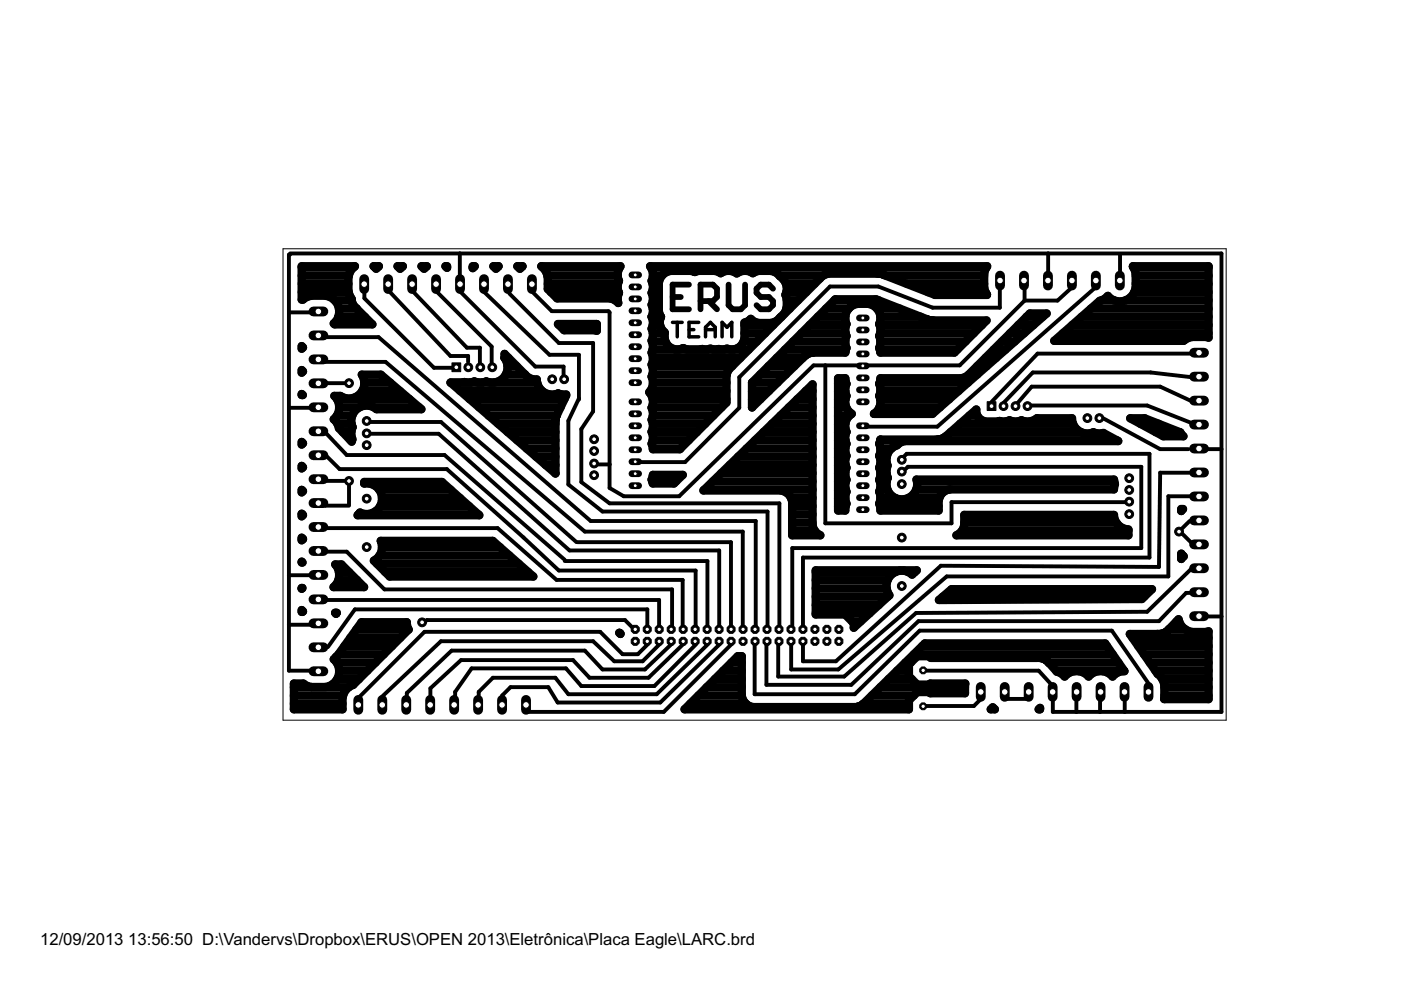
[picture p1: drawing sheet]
<svg xmlns="http://www.w3.org/2000/svg" width="297mm" height="210mm" viewBox="0 0 297 210" stroke-linecap="round" stroke-linejoin="round" font-family="sans-serif">
<defs><g id="words">
<g font-size="4">
<text x="8.5" y="200.4">12/09/2013</text>
<text x="27.2" y="200.4">13:56:50 D:\Vandervs\Dropbox\ERUS\OPEN 2013\Eletrônica\Placa Eagle\LARC.brd</text>
</g>
</g></defs>
<path d="M142.6 63h1.7M146.1 60.3h-3.5v5.3h3.5M148.5 63.8h2.7l.8-.8v-1.8l-.8-.9h-2.7v5.3M150.3 63.8l1.7 1.8M154.5 60.3v4.4l.8 .9h1.8l.9-.9v-4.4M163.9 61.2l-.9-.9h-1.7l-.9 .9v.9l.9 .9h1.7l.9 .8v.9l-.9 .9h-1.7l-.9-.9" fill="none" stroke="#000" stroke-width="1.2"/>
<path d="M142.6 68.3h2M143.6 68.3v3.1M146.1 69.9h1M148.1 68.3h-2v3.1h2M149.6 69.9h2M149.6 71.4v-2l1-1.1 1 1.1v2M153.1 71.4v-3.1l1 1.1 1.1-1.1v3.1" fill="none" stroke="#000" stroke-width=".74"/>
<g fill="none" stroke="#000" stroke-width=".83">
<path d="M61.5 54h-.2v88.2h4.7M61.5 53.7h197.5v97.2h-35.8v-2.5M97.5 53.7v5M222.2 53.7v4.5M237.5 54v4.2M61.5 66.2h4.3M69 71.5h11.3l44.9 39h35v22.2M69 76.7h12.7l42.3 36h33.5v20M77.3 62v1.2l14.7 14.8h4M82.5 61.7l13 13.8h3.8v1.2M87.5 61.7l11.5 12h2.7v3.3M92.5 61.7l11.7 11.8v3.5"/>
<path d="M97.7 62l15.8 15.7h6v1.8M102.7 62l13.8 13.2h6.2v9.5M108 62.2l10.5 10.5h7.3v14.5l-2.5 3.8v11.2l5.9 4.5h36v26M113 62l4 4h12l.2 .2v37.3l3 1.7h11.8l28.5-27.7h9.7M175 77.5v33.5h26.7v-4.5h37M212 61v4.2h-14.3l-11.5-4.5h-10.2l-19.3 19.3v6.5l-11.5 11.5h-9.5M217.2 63.7l-13.7 13.8h-19.3M217.2 61v2.7M227.2 61l-3 2.7h-7M232.2 61l-33.5 29.5h-15M252.7 75h-32.7l-9.8 10.2M252.7 80l-8.7-1h-25l-6.3 6.5"/>
<path d="M61.5 86.5h4.5M69 91.7l4.5 4.8h20.8l25.4 22.2M69 96.5l3 3h22.7l16.3 14.5 7.5 7h29v11.7M73 81.2h-3.7l-.3 .3M78.5 89.5h15l28.7 25.5M78.5 92h14.5l27.8 24.7h31.7v16M122.7 84.5l-2.2 4.7v13.5l7.2 5.8h35v24.2M126.7 98.5h2.5M191.5 97l.7-.8h51.5v22h-73.5v14.5M192 99.5l.5-.5h49.5v17.2h-74v16.5M218.7 86h24.5l9.5 3.7M234 88.7l12 6.5h6"/>
<path d="M252.5 85l-6.5-3h-27.3l-3 3.5M256 95.2h3M69 106.5v.7h5M69 112h36.5l12.5 11h26.7v9.7M69 117h4.5l8 8h61v7.7M69.3 102h3.7M74 103v4M119.7 119h30.3v13.7M122.5 115h32.5v17.5M250.7 113.2l1.8 1.8M252.2 110.5l-1.7 1.7M252.5 100.2h-6.5l-.3 20-46.2-.2-22.3 20.2h-7v-3.5"/>
<path d="M252.7 105.2h-5v17h-47l-23 19.7h-10v-5.2M61.3 122h4.5M61.3 132.5h4.7M68.7 127.2h71v5.5M90.3 131.7l.2-.2h42l1.7 1.7M137.2 132.7v-3.5h-62l-5.7 8M137.2 136.7l-2 2h-3.2l-4.7-4.7h-37.3l-14 14M139.7 136.7l-3.5 3.5h-6l-4.4-4.2h-32.3l-12.5 11.7M142.2 136.7l-5.5 5.2h-9l-3.7-4h-28.2l-9.5 9v1.1M144.7 136.7l-7.2 7h-12.5l-3.5-3.7h-23.8l-6.5 5.9v1.5M147.5 136.7l-8.8 8.8h-15.4l-3.3-3.8h-20l-3.5 5v1.3M150 136.7l-10.8 10.5h-18.7l-2.7-3.5h-13.3l-3 3v.7"/>
<path d="M152.5 136.7l-12.5 12.2h-21.8l-2-3.2h-8l-1.7 1.7v1M155 136.7l-14.3 14.2h-29.2M160 136.7v10.5h21.2l13.8-13.5h40.7l8 11.5M252.5 120.7l-9.3 9-49 .3-15.2 13.4h-14v-6.7M252.7 125.7h-1.2l-5.8 6h-51l-14.2 13.5h-18v-8.5M255.7 130.7h3.3M196.5 142.2h23.7l2.5 2.7M207.7 148.4l-1.2 1.3h-10M213.5 148.2h4.5M228.2 148.4v2.5M233.5 148.4h-.3v2.5M238.5 148.4v2.5"/>
</g>
<g fill="none" stroke="#000" stroke-width="1.8">
<path d="M64 56.5h11.2a3.2 3.2 0 0 0-1.3 2.3 7.3 7.3 0 0 0 .6 4.8l.6 1.3 3.9 3.9h-8l-.2-.2a3.4 3.4 0 0 0 1-3.5 3.4 3.4 0 0 0-2.8-2.4h-3l-.8 .2-1 .6h-.2zM64 58.4h10M64 56.7h11M79.2 56.5h1.1l-.5 .5zM79.5 56.7h.6M84.3 56.5h1.1l-.6 .5zM84.6 56.7h.5M89.4 56.5h1.1l-.6 .5zM89.6 56.7h.6M94.4 56.5h.4v.3zM94.7 56.7h.1M100.2 56.5h.4l-.4 .4z"/>
<path d="M100.2 56.7h.2M104.6 56.5h1.1l-.5 .5zM104.9 56.7h.6M109.7 56.5h1.1l-.6 .5zM110 56.7h.5M114.8 56.5h16.8a3.5 3.5 0 0 0-.4 3.1 3.7 3.7 0 0 0 0 2.6l-.2 .8 .1 1.2-1.1-.7-.7-.2h-11.2l-2-2v-2.5a3.4 3.4 0 0 0-1.3-2.3zM115 56.7h16.4M116.1 58.4h14.9M138 56.7h71.2M138.4 58.4h2M140.3 58.5l1.2-.9 .7-.2h4.3a1.5 1.5 0 0 0 1.6 0h3.4l1.3 .5a2.9 2.9 0 0 1 3.4 .1 2.9 2.9 0 0 1 3.4-.1 5.2 5.2 0 0 1 5.2 .1l.6 .5a3.1 3.1 0 0 1 1.1 4 3.9 3.9 0 0 1-1.1 4.9l-.6 .5a5.3 5.3 0 0 1-5.3 0l-.3-.3-.3 .3-1.1 .5v3.4a2.68 2.68 0 0 1-3.7 2.1l-.6 .2h-2.2l-.7-.2-.7 .2h-4.2a1.48 1.48 0 0 0-1.7 0 2.83 2.83 0 0 1-3.1-3.6 2.63 2.63 0 0 1-.8-3.3l-.4-1.2v-6zM165.2 58.4h9.3"/>
<path d="M187.8 58.4h20.9M240.3 56.7h15.9M240.8 58.4h15.4M64 73.4l.2 .3-.2 .2zM64 78.5l.2 .2-.2 .3zM64 61.9h9.9M64 60.2h9.9M70.9 63.7h3.6M71.7 67.2h5.6M71.9 65.4h3.7M74.5 63.4h.1M107 75.9a3.3 3.3 0 0 1 0 4 3.3 3.3 0 0 1-3.9 1 3.6 3.6 0 0 1-2.6 0l-.8 .2h-4.2l22.3 19.3v-11.5l.2-.7 2-4.3v-.2h-.8l-.9-.3"/>
<path d="M107 75.9v-.9l4.3 4.4M107 75.9h.8M107.3 79.4h4M107.6 77.6h2M111.3 79.4a2.78 2.78 0 0 0 2.5 1.1 3.2 3.2 0 0 0 4.5 2.9M116.1 60.2h14.9M116.8 61.9h14.3M118.3 68.7h8.2v1.4l-6.9-.1zM118.5 68.9h8M130.4 63.7h.6M138.2 67.2a3.5 3.5 0 0 0 0-2.7 3.7 3.7 0 0 0 0-2.5 3.7 3.7 0 0 0 0-2.5 3 3 0 0 0-.4-3h71.5l-.4 .6-.2 .9v3l.6 1.5h-11.1l-11.6-4.5h-11l-.7 .2-.6 .4-19.7 19.7-.6 1.3v5.7l-9.9 9.9h-5.7v-.2a1.51 1.51 0 0 1 0-1.8v-.8a1.51 1.51 0 0 1 0-1.7v-.8a1.51 1.51 0 0 1 0-1.8l-.2-1.7M138.2 67.2a3.6 3.6 0 0 1 0 2.6 3.7 3.7 0 0 1 0 2.5 3.7 3.7 0 0 1 0 2.6 3.7 3.7 0 0 1 0 2.5 3.7 3.7 0 0 1 0 2.6 2.95 2.95 0 0 1-.6 3.2 2.95 2.95 0 0 1 .6 3.2"/>
<path d="M138.2 67.2h1.9M138.2 72.4h2.9M138.2 61.9h1.5M138.3 77.6h16.9M138.3 79.4h15.8M138.4 74.1h20.3M138.4 60.2h1.3M138.4 65.4h1.3M138.4 68.9h1.6M138.4 75.9h18.6M138.4 70.7h2.5M138.4 63.7h1.3"/>
<path d="M157.7 72.4h2.8M157.8 70.7h4.4M157.8 68.9h6.2M161.2 79.4h5.4M162.9 77.6h5.5M164.7 75.9h5.5M165.6 67.2h.1M166.4 74.1h12.9M166.6 60.2h6.1M166.7 65.4h.7M166.7 61.9h4.2M166.8 63.7h2.4"/>
<path d="M168.1 72.4h11.1M169.9 70.7h9.4M170.8 75.3h.1M171.4 75l-.5 .3M171.5 74.9l.6-.1h7.1v-.2a1.61 1.61 0 0 0 0-1.7v-.8a1.65 1.65 0 0 0 0-1.7v-.8a1.65 1.65 0 0 0 0-1.8 3 3 0 0 1 2.6-3.4h2.2a3.1 3.1 0 0 1 2.5 4.4 4.1 4.1 0 0 1 0 2.5 4.1 4.1 0 0 1 0 2.6l.2 .9h15.7l6.8-6.9h-11.8l-11.7-4.4h-8.6l-17.7 17.6v5.3l11.4-11.1M171.5 74.9l-.1 .1M171.6 68.9h7.8M173.4 67.2h5.8M175.1 65.4h4.9M176.9 63.7h9.4M185.9 65.4h4.9M186.5 68.9h21.7"/>
<path d="M186.5 74.1h16.5M186.6 70.7h19.9M186.7 72.4h18M186.7 67.2h8.5M192.3 60.2h16.4M196.7 61.9h12.3M205.4 79.4h1.8M207.2 77.6h2M208.9 75.9h2.3M210.7 74.1h2.5M212.4 72.4h2.7M214.1 70.7h3"/>
<path d="M215.9 68.9h3.2M217.6 67.2h3.5M223.5 72.3l9.7-8.5 1.2-.6 .5-.5a3.4 3.4 0 0 0 3.5 1.1 3.4 3.4 0 0 0 2.4-2.8v-3l-.6-1.5h16v15.1l-.5-.2h-3l-.8 .3-.9 .6zM225.3 70.7h30.9M227.3 68.9h28.9M229.3 67.2h26.9M231.3 65.4h24.9M233.6 63.7h2.6M238.7 63.7h17.5M240.5 61.9h15.7M240.8 60.2h15.4M64 83.5l.2 .3h-.2z"/>
<path d="M64 93.7l.2 .3-.2 .3zM64 98.8l.2 .3-.2 .2zM70.9 83.9h1.3a3.3 3.3 0 0 0 4.1-.3 3.3 3.3 0 0 0 .4-4.2h4.1l8.5 7.4h-9.5a3.3 3.3 0 0 0-4.1-.1 3.3 3.3 0 0 0-1 3.9l-.2 .9v.8l.2 .8-.1 .5-2.7-2.8-.7-1.4-.4-.5a3.3 3.3 0 0 0 .1-5zM71.4 88.1h3.3M71.4 84.6h15.4M71.5 89.9h3M71.9 86.4h4.3M72.6 91.6h1.9M74.3 93.3h.4M76.8 82.9h8M77.2 81.1h5.5M79.2 86.4h9.7"/>
<path d="M95.5 81.1h18.4M97.6 82.9h17.3M99.6 84.6h20.1M101.6 86.4h17.3M103.6 88.1h14.4M105.6 89.9h12.2M107.6 91.6h10.2M109.6 93.3h8.2M111.7 95.1h6.1M113.7 96.8h4.1M115.7 98.6h2.1M118.3 83.4l.1 .1"/>
<path d="M137.9 82.9h16.1M138.2 91.6h9.6M138.2 86.4h14.8M138.4 93.3h7.6M138.4 84.6h15.6M138.4 95.1h5.9M138.4 89.9h11.1M138.4 88.1h12.9M138.4 81.1h15.6M154.7 98.6h17.6M156.5 96.8h15.8M158.3 95.1h14"/>
<path d="M159.4 86.4h.1M159.4 84.6h1.8M159.4 82.9h3.6M159.4 81.1h5.4M160.1 93.3h12.2M161.9 91.6h10.4M163.7 89.9h8.6M165.5 88.1h6.8M167.3 86.4h5M169 84.6h3.3M170.8 82.9h1.5M177.7 80.2h1.5v.3a1.61 1.61 0 0 1 0 1.8v.8a1.61 1.61 0 0 1 0 1.7 2.92 2.92 0 0 0 1.4 2.9 3.3 3.3 0 0 0-1.2 4 4.1 4.1 0 0 0 0 2.5 4.1 4.1 0 0 0 0 2.5 4.1 4.1 0 0 0 0 2.6 4.1 4.1 0 0 0 0 2.5 4.1 4.1 0 0 0 0 2.6 4.1 4.1 0 0 0 0 2.5l-.2 1.3h-1.5z"/>
<path d="M177.7 98.6h1.6M177.7 96.8h1.7M177.7 95.1h1.5M177.7 93.3h1.5M177.7 91.6h1.8M177.7 89.9h1.5M177.7 88.1h2.4M177.7 86.4h1.7M177.7 84.6h1.6M177.7 82.9h1.5M177.7 81.1h1.7M186.5 86.4h12.8"/>
<path d="M186.5 96.8h1.5M186.5 81.1h18.7M186.6 98.6h1.5M186.6 84.6h14.7M186.6 93.3h50.2M186.7 80.2h17.1l.7-.2 .6-.3 13.3-13.2h3.5l-24.2 21.3-12.4-.1a3.3 3.3 0 0 0 1.2-3.9 4.1 4.1 0 0 0 0-2.5zM186.7 95.1h2.3M186.7 82.9h16.5M201.5 91.6h27.7M203.5 89.9h24M205.5 88.1h1.7M214 89.2l-.8 .2h-4.4a2.25 2.25 0 0 1-1.8-2.6l-6.6 5.8-.8 .5-.7 .1h-12.2a1.61 1.61 0 0 0 0 1.8v.8a1.61 1.61 0 0 0 0 1.7v.8a1.61 1.61 0 0 0 0 1.7v.8a1.61 1.61 0 0 0 0 1.8v.8a1.65 1.65 0 0 0 0 1.7v.8a1.65 1.65 0 0 0 0 1.8v.5h12.3v-2.1a2.74 2.74 0 0 1 2.4-2.3h34.8l.2-1.2-.2-.9h-41.9a3.3 3.3 0 0 1-3.4 4.2 3.3 3.3 0 0 1-2.7-4.7l-.2-.8v-.8l.2-.9a3.2 3.2 0 0 1 2-4.3l1-.7 .7-.2h45.2l-3.2-1.7-1.2 .1-.9-.2"/>
<path d="M214 89.1v.1M214.1 89.2l.8 .2h.8l.9-.2M216.6 89.1v.1M216.6 89.2a3.3 3.3 0 0 0 3.3-.5h7.4a3.3 3.3 0 0 0 4.5 3M231.8 91.7h.1M239.6 88.7h3.1l7.6 3 .6 .8h-4.2zM241.8 89.9h3.9M245 91.6h5.1M64 103.9l.2 .2-.2 .3zM64 108.9l.2 .3-.2 .3zM64 114l.2 .3-.2 .3zM64 119.1l.1 .2h-.1z"/>
<path d="M64 114.3h.2M64 109.1h.1M71.1 119.7h1.3l4.8 4.8h-6.5a3.3 3.3 0 0 0 .4-4.8zM76 109.1h25.4M77.2 102.2h16.5l7.9 7h-25.8l.5-.5a3.3 3.3 0 0 0 4.7-2.5 3.3 3.3 0 0 0-3.8-3.7zM79.9 119.5h30.1M80.4 103.8h15.1M80.5 117.8h27.5M80.6 107.3h18.9M80.7 114.7h23.8l8.6 7.5h-30.5l-3.3-3.3a3.2 3.2 0 0 0 1.4-4.2zM81 116h25M81 105.6h16.5"/>
<path d="M117.7 100.3h.1M138.3 102.1h5M138.4 100.7h6.4l-1.9 1.8h-4.5a1.69 1.69 0 0 1 0-1.8zM149.1 104l23.2-22.5v29.8a2.71 2.71 0 0 0 1.6 2.2h-5.9v-7.1a2.78 2.78 0 0 0-2.4-2.4zM149.3 103.8h23M151.1 102.1h21.2M152.9 100.3h19.4M167.7 105.6h4.6M168 112.5h4.8M168 110.8h4.3M168 109.1h4.3M168 107.3h4.3"/>
<path d="M177.7 107.3h1.6M177.7 105.6h1.5M177.7 103.8h1.6M177.7 102.1h1.6M177.7 100.3h1.5M186.5 102.1h1.5M186.6 103.8h1.6M186.6 107.3h12.4M186.7 105.6h3.1M186.7 100.3h1.3M192.6 105.6h6.6M194.2 103.8h6.9"/>
<path d="M194.4 102.1h41.8M204 112.5h35.2M204.4 109.2h31.8a3.2 3.2 0 0 0 3 3.1v1.2h-36.4a2.79 2.79 0 0 0 1.6-2.2zM204.4 110.8h32.3M250.4 117.4l.6 .6-.6 .5zM250.4 107.9h.4l-.4 .5zM250.4 117.8h.4M64 124.7h.1l-.1 .1zM64 129.3l.2 .3-.1 .1h-.1zM64 124.8h.1M71.1 130h.2M71.2 130.1l.2-.2h-.3l.2 .2"/>
<path d="M71.2 139.3l-.4 .5a3.4 3.4 0 0 1 1 3.5 3.4 3.4 0 0 1-2.8 2.4h-3l-.8-.2-.9-.6h-2v5.5h10.3v-2.4l.2-.9 .5-.8 .6-.6M71.2 139.3l5.4-7.4h9.7v.5l.3 1.1-11.7 11.7-1 .5M71.2 139.3h.1M71.7 123h4M71.8 138.7h9.6M71.9 121.3h2.1M73 137h10.1M74.3 135.2h10.6M75.5 133.5h11.1M81.7 121.3h30.3M131.3 134.2l.3 .2zM173 120.9h21.4l-1 .9a3.3 3.3 0 0 0-4.4 0 3.3 3.3 0 0 0-.4 4.4l-7.6 6.9v-1l-1.8-1.8h-6.2z"/>
<path d="M173 130h11.4M173 128.3h13.3M173 126.5h15.2M173 124.8h15M173 123h15.2M173 121.3h16.8M180.6 131.7h1.9M192.6 121.3h1.4M193.7 138.7h42.2M195.5 137h39.2M199.1 127.2l2.6-2.3h42.5l-2.1 2.1zM199.9 126.5h42.7"/>
<path d="M239.5 134.4h6.6l.7-.2 .6-.3 2.5-2.6a3.3 3.3 0 0 0 2.8 2.7h3l.5-.1v14.3h-9.4l.1-3a3.4 3.4 0 0 0-1.5-2.3zM240.1 135.2h16.1M241.3 137h14.9M242.5 138.7h13.7M246.1 134.4h.1M247.8 133.5h3.6M247.9 133.3v.1M249.4 131.7h.6M62.3 149.2h10.3M62.3 147.5h10.4M62.3 145.7h11.6M71.4 140.5h8.2"/>
<path d="M71.5 144h4.6M71.9 142.2h6M145.1 150.4l11.3-11.3h.9v8.5a2.78 2.78 0 0 0 2.3 2.3h22l.7-.2 .6-.3 13.2-13h38.2l4.1 5.9a3 3 0 0 0-2.5 1.1 3.3 3.3 0 0 0-5.1 0 3.3 3.3 0 0 0-5.1 0l-.4-.4-1.2-.6-2.2-2.4-1.3-.5h-23.2l-.4-.4h-2.5l-1.8 1.8v2.5l1.8 1.8h2.5l.2-.3h7.5l-.1 2.1h-7.4l-.2-.3h-2.5l-1.8 1.8v1.9zM146.3 149.2h11.9M148.1 147.5h9.2M149.8 145.7h7.5M151.6 144h5.7M153.3 142.2h4M155.1 140.5h2.2M182.3 149.7v.1M182.9 149.4h.1M183.1 149.2h9.6"/>
<path d="M184.8 147.5h9M186.6 145.7h18M188.4 144h4.9M190.2 142.2h2.5M192 140.5h1.1M210.5 150l.4 .4h-.8zM220.5 150.1v.3h-.3zM222.4 140.5h14.7M223.9 142.2h14.4M243.8 140.5h12.4M245 142.2h11.2M246.4 144h9.8"/>
<path d="M246.9 147.5h9.3M246.9 145.7h9.3"/>
</g>
<path d="M253.2 130.6h2.1" fill="none" stroke="#000" stroke-width="2.1"/>
<circle cx="254.2" cy="130.6" r=".7" fill="#fff" stroke="#000" stroke-width=".21"/>
<path d="M253.2 125.6h2.1" fill="none" stroke="#000" stroke-width="2.1"/>
<circle cx="254.2" cy="125.6" r=".7" fill="#fff" stroke="#000" stroke-width=".21"/>
<path d="M253.2 120.5h2.1" fill="none" stroke="#000" stroke-width="2.1"/>
<circle cx="254.2" cy="120.5" r=".7" fill="#fff" stroke="#000" stroke-width=".21"/>
<path d="M253.2 115.4h2.1" fill="none" stroke="#000" stroke-width="2.1"/>
<circle cx="254.2" cy="115.4" r=".7" fill="#fff" stroke="#000" stroke-width=".21"/>
<path d="M253.2 110.3h2.1" fill="none" stroke="#000" stroke-width="2.1"/>
<circle cx="254.2" cy="110.3" r=".7" fill="#fff" stroke="#000" stroke-width=".21"/>
<path d="M253.2 105.3h2.1" fill="none" stroke="#000" stroke-width="2.1"/>
<circle cx="254.2" cy="105.3" r=".7" fill="#fff" stroke="#000" stroke-width=".21"/>
<path d="M253.2 100.2h2.1" fill="none" stroke="#000" stroke-width="2.1"/>
<circle cx="254.2" cy="100.2" r=".7" fill="#fff" stroke="#000" stroke-width=".21"/>
<path d="M253.2 95.1h2.1" fill="none" stroke="#000" stroke-width="2.1"/>
<circle cx="254.2" cy="95.1" r=".7" fill="#fff" stroke="#000" stroke-width=".21"/>
<path d="M253.2 90h2.1" fill="none" stroke="#000" stroke-width="2.1"/>
<circle cx="254.2" cy="90" r=".7" fill="#fff" stroke="#000" stroke-width=".21"/>
<path d="M253.2 84.9h2.1" fill="none" stroke="#000" stroke-width="2.1"/>
<circle cx="254.2" cy="84.9" r=".7" fill="#fff" stroke="#000" stroke-width=".21"/>
<path d="M253.2 79.9h2.1" fill="none" stroke="#000" stroke-width="2.1"/>
<circle cx="254.2" cy="79.9" r=".7" fill="#fff" stroke="#000" stroke-width=".21"/>
<path d="M253.2 74.8h2.1" fill="none" stroke="#000" stroke-width="2.1"/>
<circle cx="254.2" cy="74.8" r=".7" fill="#fff" stroke="#000" stroke-width=".21"/>
<path d="M66.5 66h2.1" fill="none" stroke="#000" stroke-width="2.1"/>
<circle cx="67.5" cy="66" r=".7" fill="#fff" stroke="#000" stroke-width=".21"/>
<path d="M66.5 71.1h2.1" fill="none" stroke="#000" stroke-width="2.1"/>
<circle cx="67.5" cy="71.1" r=".7" fill="#fff" stroke="#000" stroke-width=".21"/>
<path d="M66.5 76.2h2.1" fill="none" stroke="#000" stroke-width="2.1"/>
<circle cx="67.5" cy="76.2" r=".7" fill="#fff" stroke="#000" stroke-width=".21"/>
<path d="M66.5 81.3h2.1" fill="none" stroke="#000" stroke-width="2.1"/>
<circle cx="67.5" cy="81.3" r=".7" fill="#fff" stroke="#000" stroke-width=".21"/>
<path d="M66.5 86.4h2.1" fill="none" stroke="#000" stroke-width="2.1"/>
<circle cx="67.5" cy="86.4" r=".7" fill="#fff" stroke="#000" stroke-width=".21"/>
<path d="M66.5 91.4h2.1" fill="none" stroke="#000" stroke-width="2.1"/>
<circle cx="67.5" cy="91.4" r=".7" fill="#fff" stroke="#000" stroke-width=".21"/>
<path d="M66.5 96.5h2.1" fill="none" stroke="#000" stroke-width="2.1"/>
<circle cx="67.5" cy="96.5" r=".7" fill="#fff" stroke="#000" stroke-width=".21"/>
<path d="M66.5 101.6h2.1" fill="none" stroke="#000" stroke-width="2.1"/>
<circle cx="67.5" cy="101.6" r=".7" fill="#fff" stroke="#000" stroke-width=".21"/>
<path d="M66.5 106.7h2.1" fill="none" stroke="#000" stroke-width="2.1"/>
<circle cx="67.5" cy="106.7" r=".7" fill="#fff" stroke="#000" stroke-width=".21"/>
<path d="M66.5 111.7h2.1" fill="none" stroke="#000" stroke-width="2.1"/>
<circle cx="67.5" cy="111.7" r=".7" fill="#fff" stroke="#000" stroke-width=".21"/>
<path d="M66.5 116.8h2.1" fill="none" stroke="#000" stroke-width="2.1"/>
<circle cx="67.5" cy="116.8" r=".7" fill="#fff" stroke="#000" stroke-width=".21"/>
<path d="M66.5 121.9h2.1" fill="none" stroke="#000" stroke-width="2.1"/>
<circle cx="67.5" cy="121.9" r=".7" fill="#fff" stroke="#000" stroke-width=".21"/>
<path d="M77.2 59.2v2.1" fill="none" stroke="#000" stroke-width="2.1"/>
<circle cx="77.2" cy="60.2" r=".7" fill="#fff" stroke="#000" stroke-width=".21"/>
<path d="M82.3 59.2v2.1" fill="none" stroke="#000" stroke-width="2.1"/>
<circle cx="82.3" cy="60.2" r=".7" fill="#fff" stroke="#000" stroke-width=".21"/>
<path d="M87.4 59.2v2.1" fill="none" stroke="#000" stroke-width="2.1"/>
<circle cx="87.4" cy="60.2" r=".7" fill="#fff" stroke="#000" stroke-width=".21"/>
<path d="M92.5 59.2v2.1" fill="none" stroke="#000" stroke-width="2.1"/>
<circle cx="92.5" cy="60.2" r=".7" fill="#fff" stroke="#000" stroke-width=".21"/>
<path d="M97.5 59.2v2.1" fill="none" stroke="#000" stroke-width="2.1"/>
<circle cx="97.5" cy="60.2" r=".7" fill="#fff" stroke="#000" stroke-width=".21"/>
<path d="M102.6 59.2v2.1" fill="none" stroke="#000" stroke-width="2.1"/>
<circle cx="102.6" cy="60.2" r=".7" fill="#fff" stroke="#000" stroke-width=".21"/>
<path d="M107.7 59.2v2.1" fill="none" stroke="#000" stroke-width="2.1"/>
<circle cx="107.7" cy="60.2" r=".7" fill="#fff" stroke="#000" stroke-width=".21"/>
<path d="M112.8 59.2v2.1" fill="none" stroke="#000" stroke-width="2.1"/>
<circle cx="112.8" cy="60.2" r=".7" fill="#fff" stroke="#000" stroke-width=".21"/>
<path d="M207.9 145.6v2.1" fill="none" stroke="#000" stroke-width="2.1"/>
<circle cx="207.9" cy="146.7" r=".7" fill="#fff" stroke="#000" stroke-width=".21"/>
<path d="M213 145.6v2.1" fill="none" stroke="#000" stroke-width="2.1"/>
<circle cx="213" cy="146.7" r=".7" fill="#fff" stroke="#000" stroke-width=".21"/>
<path d="M218.1 145.6v2.1" fill="none" stroke="#000" stroke-width="2.1"/>
<circle cx="218.1" cy="146.7" r=".7" fill="#fff" stroke="#000" stroke-width=".21"/>
<path d="M223.2 145.6v2.1" fill="none" stroke="#000" stroke-width="2.1"/>
<circle cx="223.2" cy="146.7" r=".7" fill="#fff" stroke="#000" stroke-width=".21"/>
<path d="M228.3 145.6v2.1" fill="none" stroke="#000" stroke-width="2.1"/>
<circle cx="228.3" cy="146.7" r=".7" fill="#fff" stroke="#000" stroke-width=".21"/>
<path d="M233.3 145.6v2.1" fill="none" stroke="#000" stroke-width="2.1"/>
<circle cx="233.3" cy="146.7" r=".7" fill="#fff" stroke="#000" stroke-width=".21"/>
<path d="M238.4 145.6v2.1" fill="none" stroke="#000" stroke-width="2.1"/>
<circle cx="238.4" cy="146.7" r=".7" fill="#fff" stroke="#000" stroke-width=".21"/>
<path d="M243.5 145.6v2.1" fill="none" stroke="#000" stroke-width="2.1"/>
<circle cx="243.5" cy="146.7" r=".7" fill="#fff" stroke="#000" stroke-width=".21"/>
<path d="M237.4 58.4v2.1" fill="none" stroke="#000" stroke-width="2.1"/>
<circle cx="237.4" cy="59.5" r=".7" fill="#fff" stroke="#000" stroke-width=".21"/>
<path d="M232.3 58.4v2.1" fill="none" stroke="#000" stroke-width="2.1"/>
<circle cx="232.3" cy="59.5" r=".7" fill="#fff" stroke="#000" stroke-width=".21"/>
<path d="M227.3 58.4v2.1" fill="none" stroke="#000" stroke-width="2.1"/>
<circle cx="227.3" cy="59.5" r=".7" fill="#fff" stroke="#000" stroke-width=".21"/>
<path d="M222.2 58.4v2.1" fill="none" stroke="#000" stroke-width="2.1"/>
<circle cx="222.2" cy="59.5" r=".7" fill="#fff" stroke="#000" stroke-width=".21"/>
<path d="M217.1 58.4v2.1" fill="none" stroke="#000" stroke-width="2.1"/>
<circle cx="217.1" cy="59.5" r=".7" fill="#fff" stroke="#000" stroke-width=".21"/>
<path d="M212 58.4v2.1" fill="none" stroke="#000" stroke-width="2.1"/>
<circle cx="212" cy="59.5" r=".7" fill="#fff" stroke="#000" stroke-width=".21"/>
<path d="M76 148.4v2.1" fill="none" stroke="#000" stroke-width="2.1"/>
<circle cx="76" cy="149.5" r=".7" fill="#fff" stroke="#000" stroke-width=".21"/>
<path d="M81 148.4v2.1" fill="none" stroke="#000" stroke-width="2.1"/>
<circle cx="81" cy="149.5" r=".7" fill="#fff" stroke="#000" stroke-width=".21"/>
<path d="M86.1 148.4v2.1" fill="none" stroke="#000" stroke-width="2.1"/>
<circle cx="86.1" cy="149.5" r=".7" fill="#fff" stroke="#000" stroke-width=".21"/>
<path d="M91.2 148.4v2.1" fill="none" stroke="#000" stroke-width="2.1"/>
<circle cx="91.2" cy="149.5" r=".7" fill="#fff" stroke="#000" stroke-width=".21"/>
<path d="M96.3 148.4v2.1" fill="none" stroke="#000" stroke-width="2.1"/>
<circle cx="96.3" cy="149.5" r=".7" fill="#fff" stroke="#000" stroke-width=".21"/>
<path d="M101.4 148.4v2.1" fill="none" stroke="#000" stroke-width="2.1"/>
<circle cx="101.4" cy="149.5" r=".7" fill="#fff" stroke="#000" stroke-width=".21"/>
<path d="M106.4 148.4v2.1" fill="none" stroke="#000" stroke-width="2.1"/>
<circle cx="106.4" cy="149.5" r=".7" fill="#fff" stroke="#000" stroke-width=".21"/>
<path d="M111.5 148.4v2.1" fill="none" stroke="#000" stroke-width="2.1"/>
<circle cx="111.5" cy="149.5" r=".7" fill="#fff" stroke="#000" stroke-width=".21"/>
<path d="M95.8 76.9h1.9v1.9h-1.9z" fill="#000" stroke="#000" stroke-width=".21"/>
<circle cx="96.8" cy="77.9" r=".51" fill="#fff" stroke="#000" stroke-width=".21"/>
<circle cx="99.3" cy="77.9" r=".93" fill="#000" stroke="#000" stroke-width=".21"/>
<circle cx="99.3" cy="77.9" r=".51" fill="#fff" stroke="#000" stroke-width=".21"/>
<circle cx="101.8" cy="77.9" r=".93" fill="#000" stroke="#000" stroke-width=".21"/>
<circle cx="101.8" cy="77.9" r=".51" fill="#fff" stroke="#000" stroke-width=".21"/>
<circle cx="104.4" cy="77.9" r=".93" fill="#000" stroke="#000" stroke-width=".21"/>
<circle cx="104.4" cy="77.9" r=".51" fill="#fff" stroke="#000" stroke-width=".21"/>
<circle cx="119.6" cy="80.4" r=".93" fill="#000" stroke="#000" stroke-width=".21"/>
<circle cx="119.6" cy="80.4" r=".51" fill="#fff" stroke="#000" stroke-width=".21"/>
<circle cx="117.1" cy="80.4" r=".93" fill="#000" stroke="#000" stroke-width=".21"/>
<circle cx="117.1" cy="80.4" r=".51" fill="#fff" stroke="#000" stroke-width=".21"/>
<path d="M209.3 85.2h1.9v1.8h-1.9z" fill="#000" stroke="#000" stroke-width=".21"/>
<circle cx="210.2" cy="86.1" r=".51" fill="#fff" stroke="#000" stroke-width=".21"/>
<circle cx="212.8" cy="86.1" r=".93" fill="#000" stroke="#000" stroke-width=".21"/>
<circle cx="212.8" cy="86.1" r=".51" fill="#fff" stroke="#000" stroke-width=".21"/>
<circle cx="215.3" cy="86.1" r=".93" fill="#000" stroke="#000" stroke-width=".21"/>
<circle cx="215.3" cy="86.1" r=".51" fill="#fff" stroke="#000" stroke-width=".21"/>
<circle cx="217.8" cy="86.1" r=".93" fill="#000" stroke="#000" stroke-width=".21"/>
<circle cx="217.8" cy="86.1" r=".51" fill="#fff" stroke="#000" stroke-width=".21"/>
<circle cx="233.1" cy="88.6" r=".93" fill="#000" stroke="#000" stroke-width=".21"/>
<circle cx="233.1" cy="88.6" r=".51" fill="#fff" stroke="#000" stroke-width=".21"/>
<circle cx="230.5" cy="88.6" r=".93" fill="#000" stroke="#000" stroke-width=".21"/>
<circle cx="230.5" cy="88.6" r=".51" fill="#fff" stroke="#000" stroke-width=".21"/>
<path d="M134 103h1.4" fill="none" stroke="#000" stroke-width="1.4"/>
<circle cx="134.7" cy="103" r=".42" fill="#fff" stroke="#000" stroke-width=".21"/>
<path d="M134 100.4h1.4" fill="none" stroke="#000" stroke-width="1.4"/>
<circle cx="134.7" cy="100.4" r=".42" fill="#fff" stroke="#000" stroke-width=".21"/>
<path d="M134 97.9h1.4" fill="none" stroke="#000" stroke-width="1.4"/>
<circle cx="134.7" cy="97.9" r=".42" fill="#fff" stroke="#000" stroke-width=".21"/>
<path d="M134 95.4h1.4" fill="none" stroke="#000" stroke-width="1.4"/>
<circle cx="134.7" cy="95.4" r=".42" fill="#fff" stroke="#000" stroke-width=".21"/>
<path d="M134 92.8h1.4" fill="none" stroke="#000" stroke-width="1.4"/>
<circle cx="134.7" cy="92.8" r=".42" fill="#fff" stroke="#000" stroke-width=".21"/>
<path d="M134 90.3h1.4" fill="none" stroke="#000" stroke-width="1.4"/>
<circle cx="134.7" cy="90.3" r=".42" fill="#fff" stroke="#000" stroke-width=".21"/>
<path d="M134 87.7h1.4" fill="none" stroke="#000" stroke-width="1.4"/>
<circle cx="134.7" cy="87.7" r=".42" fill="#fff" stroke="#000" stroke-width=".21"/>
<path d="M134 85.2h1.4" fill="none" stroke="#000" stroke-width="1.4"/>
<circle cx="134.7" cy="85.2" r=".42" fill="#fff" stroke="#000" stroke-width=".21"/>
<path d="M182.2 90.3h1.5" fill="none" stroke="#000" stroke-width="1.4"/>
<circle cx="182.9" cy="90.3" r=".42" fill="#fff" stroke="#000" stroke-width=".21"/>
<path d="M182.2 92.8h1.5" fill="none" stroke="#000" stroke-width="1.4"/>
<circle cx="182.9" cy="92.8" r=".42" fill="#fff" stroke="#000" stroke-width=".21"/>
<path d="M182.2 95.4h1.5" fill="none" stroke="#000" stroke-width="1.4"/>
<circle cx="182.9" cy="95.4" r=".42" fill="#fff" stroke="#000" stroke-width=".21"/>
<path d="M182.2 97.9h1.5" fill="none" stroke="#000" stroke-width="1.4"/>
<circle cx="182.9" cy="97.9" r=".42" fill="#fff" stroke="#000" stroke-width=".21"/>
<path d="M182.2 100.4h1.5" fill="none" stroke="#000" stroke-width="1.4"/>
<circle cx="182.9" cy="100.4" r=".42" fill="#fff" stroke="#000" stroke-width=".21"/>
<path d="M182.2 103h1.5" fill="none" stroke="#000" stroke-width="1.4"/>
<circle cx="182.9" cy="103" r=".42" fill="#fff" stroke="#000" stroke-width=".21"/>
<path d="M182.2 105.5h1.5" fill="none" stroke="#000" stroke-width="1.4"/>
<circle cx="182.9" cy="105.5" r=".42" fill="#fff" stroke="#000" stroke-width=".21"/>
<path d="M182.2 108.1h1.5" fill="none" stroke="#000" stroke-width="1.4"/>
<circle cx="182.9" cy="108.1" r=".42" fill="#fff" stroke="#000" stroke-width=".21"/>
<circle cx="134.7" cy="133.4" r=".92" fill="#000" stroke="#000" stroke-width=".21"/>
<circle cx="134.7" cy="133.4" r=".47" fill="#fff" stroke="#000" stroke-width=".21"/>
<circle cx="134.7" cy="136" r=".92" fill="#000" stroke="#000" stroke-width=".21"/>
<circle cx="134.7" cy="136" r=".47" fill="#fff" stroke="#000" stroke-width=".21"/>
<circle cx="137.2" cy="133.4" r=".92" fill="#000" stroke="#000" stroke-width=".21"/>
<circle cx="137.2" cy="133.4" r=".47" fill="#fff" stroke="#000" stroke-width=".21"/>
<circle cx="137.2" cy="136" r=".92" fill="#000" stroke="#000" stroke-width=".21"/>
<circle cx="137.2" cy="136" r=".47" fill="#fff" stroke="#000" stroke-width=".21"/>
<circle cx="139.8" cy="133.4" r=".92" fill="#000" stroke="#000" stroke-width=".21"/>
<circle cx="139.8" cy="133.4" r=".47" fill="#fff" stroke="#000" stroke-width=".21"/>
<circle cx="139.8" cy="136" r=".92" fill="#000" stroke="#000" stroke-width=".21"/>
<circle cx="139.8" cy="136" r=".47" fill="#fff" stroke="#000" stroke-width=".21"/>
<circle cx="142.3" cy="133.4" r=".92" fill="#000" stroke="#000" stroke-width=".21"/>
<circle cx="142.3" cy="133.4" r=".47" fill="#fff" stroke="#000" stroke-width=".21"/>
<circle cx="142.3" cy="136" r=".92" fill="#000" stroke="#000" stroke-width=".21"/>
<circle cx="142.3" cy="136" r=".47" fill="#fff" stroke="#000" stroke-width=".21"/>
<circle cx="144.8" cy="133.4" r=".92" fill="#000" stroke="#000" stroke-width=".21"/>
<circle cx="144.8" cy="133.4" r=".47" fill="#fff" stroke="#000" stroke-width=".21"/>
<circle cx="144.8" cy="136" r=".92" fill="#000" stroke="#000" stroke-width=".21"/>
<circle cx="144.8" cy="136" r=".47" fill="#fff" stroke="#000" stroke-width=".21"/>
<circle cx="147.4" cy="133.4" r=".92" fill="#000" stroke="#000" stroke-width=".21"/>
<circle cx="147.4" cy="133.4" r=".47" fill="#fff" stroke="#000" stroke-width=".21"/>
<circle cx="147.4" cy="136" r=".92" fill="#000" stroke="#000" stroke-width=".21"/>
<circle cx="147.4" cy="136" r=".47" fill="#fff" stroke="#000" stroke-width=".21"/>
<circle cx="149.9" cy="133.4" r=".92" fill="#000" stroke="#000" stroke-width=".21"/>
<circle cx="149.9" cy="133.4" r=".47" fill="#fff" stroke="#000" stroke-width=".21"/>
<circle cx="149.9" cy="136" r=".92" fill="#000" stroke="#000" stroke-width=".21"/>
<circle cx="149.9" cy="136" r=".47" fill="#fff" stroke="#000" stroke-width=".21"/>
<circle cx="152.5" cy="133.4" r=".92" fill="#000" stroke="#000" stroke-width=".21"/>
<circle cx="152.5" cy="133.4" r=".47" fill="#fff" stroke="#000" stroke-width=".21"/>
<circle cx="152.5" cy="136" r=".92" fill="#000" stroke="#000" stroke-width=".21"/>
<circle cx="152.5" cy="136" r=".47" fill="#fff" stroke="#000" stroke-width=".21"/>
<circle cx="155" cy="133.4" r=".92" fill="#000" stroke="#000" stroke-width=".21"/>
<circle cx="155" cy="133.4" r=".47" fill="#fff" stroke="#000" stroke-width=".21"/>
<circle cx="155" cy="136" r=".92" fill="#000" stroke="#000" stroke-width=".21"/>
<circle cx="155" cy="136" r=".47" fill="#fff" stroke="#000" stroke-width=".21"/>
<circle cx="157.5" cy="133.4" r=".92" fill="#000" stroke="#000" stroke-width=".21"/>
<circle cx="157.5" cy="133.4" r=".47" fill="#fff" stroke="#000" stroke-width=".21"/>
<circle cx="157.5" cy="136" r=".92" fill="#000" stroke="#000" stroke-width=".21"/>
<circle cx="157.5" cy="136" r=".47" fill="#fff" stroke="#000" stroke-width=".21"/>
<circle cx="160.1" cy="133.4" r=".92" fill="#000" stroke="#000" stroke-width=".21"/>
<circle cx="160.1" cy="133.4" r=".47" fill="#fff" stroke="#000" stroke-width=".21"/>
<circle cx="160.1" cy="136" r=".92" fill="#000" stroke="#000" stroke-width=".21"/>
<circle cx="160.1" cy="136" r=".47" fill="#fff" stroke="#000" stroke-width=".21"/>
<circle cx="162.6" cy="133.4" r=".92" fill="#000" stroke="#000" stroke-width=".21"/>
<circle cx="162.6" cy="133.4" r=".47" fill="#fff" stroke="#000" stroke-width=".21"/>
<circle cx="162.6" cy="136" r=".92" fill="#000" stroke="#000" stroke-width=".21"/>
<circle cx="162.6" cy="136" r=".47" fill="#fff" stroke="#000" stroke-width=".21"/>
<circle cx="165.2" cy="133.4" r=".92" fill="#000" stroke="#000" stroke-width=".21"/>
<circle cx="165.2" cy="133.4" r=".47" fill="#fff" stroke="#000" stroke-width=".21"/>
<circle cx="165.2" cy="136" r=".92" fill="#000" stroke="#000" stroke-width=".21"/>
<circle cx="165.2" cy="136" r=".47" fill="#fff" stroke="#000" stroke-width=".21"/>
<circle cx="167.7" cy="133.4" r=".92" fill="#000" stroke="#000" stroke-width=".21"/>
<circle cx="167.7" cy="133.4" r=".47" fill="#fff" stroke="#000" stroke-width=".21"/>
<circle cx="167.7" cy="136" r=".92" fill="#000" stroke="#000" stroke-width=".21"/>
<circle cx="167.7" cy="136" r=".47" fill="#fff" stroke="#000" stroke-width=".21"/>
<circle cx="170.2" cy="133.4" r=".92" fill="#000" stroke="#000" stroke-width=".21"/>
<circle cx="170.2" cy="133.4" r=".47" fill="#fff" stroke="#000" stroke-width=".21"/>
<circle cx="170.2" cy="136" r=".92" fill="#000" stroke="#000" stroke-width=".21"/>
<circle cx="170.2" cy="136" r=".47" fill="#fff" stroke="#000" stroke-width=".21"/>
<circle cx="172.8" cy="133.4" r=".92" fill="#000" stroke="#000" stroke-width=".21"/>
<circle cx="172.8" cy="133.4" r=".47" fill="#fff" stroke="#000" stroke-width=".21"/>
<circle cx="172.8" cy="136" r=".92" fill="#000" stroke="#000" stroke-width=".21"/>
<circle cx="172.8" cy="136" r=".47" fill="#fff" stroke="#000" stroke-width=".21"/>
<circle cx="175.3" cy="133.4" r=".92" fill="#000" stroke="#000" stroke-width=".21"/>
<circle cx="175.3" cy="133.4" r=".47" fill="#fff" stroke="#000" stroke-width=".21"/>
<circle cx="175.3" cy="136" r=".92" fill="#000" stroke="#000" stroke-width=".21"/>
<circle cx="175.3" cy="136" r=".47" fill="#fff" stroke="#000" stroke-width=".21"/>
<circle cx="177.9" cy="133.4" r=".92" fill="#000" stroke="#000" stroke-width=".21"/>
<circle cx="177.9" cy="133.4" r=".47" fill="#fff" stroke="#000" stroke-width=".21"/>
<circle cx="177.9" cy="136" r=".92" fill="#000" stroke="#000" stroke-width=".21"/>
<circle cx="177.9" cy="136" r=".47" fill="#fff" stroke="#000" stroke-width=".21"/>
<path d="M134 58.3h1.4" fill="none" stroke="#000" stroke-width="1.4"/>
<circle cx="134.7" cy="58.3" r=".42" fill="#fff" stroke="#000" stroke-width=".21"/>
<path d="M134 60.8h1.4" fill="none" stroke="#000" stroke-width="1.4"/>
<circle cx="134.7" cy="60.8" r=".42" fill="#fff" stroke="#000" stroke-width=".21"/>
<path d="M134 63.4h1.4" fill="none" stroke="#000" stroke-width="1.4"/>
<circle cx="134.7" cy="63.4" r=".42" fill="#fff" stroke="#000" stroke-width=".21"/>
<path d="M134 65.9h1.4" fill="none" stroke="#000" stroke-width="1.4"/>
<circle cx="134.7" cy="65.9" r=".42" fill="#fff" stroke="#000" stroke-width=".21"/>
<path d="M134 68.4h1.4" fill="none" stroke="#000" stroke-width="1.4"/>
<circle cx="134.7" cy="68.4" r=".42" fill="#fff" stroke="#000" stroke-width=".21"/>
<path d="M134 71h1.4" fill="none" stroke="#000" stroke-width="1.4"/>
<circle cx="134.7" cy="71" r=".42" fill="#fff" stroke="#000" stroke-width=".21"/>
<path d="M134 73.5h1.4" fill="none" stroke="#000" stroke-width="1.4"/>
<circle cx="134.7" cy="73.5" r=".42" fill="#fff" stroke="#000" stroke-width=".21"/>
<path d="M134 76.1h1.4" fill="none" stroke="#000" stroke-width="1.4"/>
<circle cx="134.7" cy="76.1" r=".42" fill="#fff" stroke="#000" stroke-width=".21"/>
<path d="M134 78.6h1.4" fill="none" stroke="#000" stroke-width="1.4"/>
<circle cx="134.7" cy="78.6" r=".42" fill="#fff" stroke="#000" stroke-width=".21"/>
<path d="M134 81.1h1.4" fill="none" stroke="#000" stroke-width="1.4"/>
<circle cx="134.7" cy="81.1" r=".42" fill="#fff" stroke="#000" stroke-width=".21"/>
<path d="M182.2 67.4h1.5" fill="none" stroke="#000" stroke-width="1.4"/>
<circle cx="182.9" cy="67.4" r=".42" fill="#fff" stroke="#000" stroke-width=".21"/>
<path d="M182.2 70h1.5" fill="none" stroke="#000" stroke-width="1.4"/>
<circle cx="182.9" cy="70" r=".42" fill="#fff" stroke="#000" stroke-width=".21"/>
<path d="M182.2 72.5h1.5" fill="none" stroke="#000" stroke-width="1.4"/>
<circle cx="182.9" cy="72.5" r=".42" fill="#fff" stroke="#000" stroke-width=".21"/>
<path d="M182.2 75h1.5" fill="none" stroke="#000" stroke-width="1.4"/>
<circle cx="182.9" cy="75" r=".42" fill="#fff" stroke="#000" stroke-width=".21"/>
<path d="M182.2 77.6h1.5" fill="none" stroke="#000" stroke-width="1.4"/>
<circle cx="182.9" cy="77.6" r=".42" fill="#fff" stroke="#000" stroke-width=".21"/>
<path d="M182.2 80.1h1.5" fill="none" stroke="#000" stroke-width="1.4"/>
<circle cx="182.9" cy="80.1" r=".42" fill="#fff" stroke="#000" stroke-width=".21"/>
<path d="M182.2 82.7h1.5" fill="none" stroke="#000" stroke-width="1.4"/>
<circle cx="182.9" cy="82.7" r=".42" fill="#fff" stroke="#000" stroke-width=".21"/>
<path d="M182.2 85.2h1.5" fill="none" stroke="#000" stroke-width="1.4"/>
<circle cx="182.9" cy="85.2" r=".42" fill="#fff" stroke="#000" stroke-width=".21"/>
<path d="M66.5 127.1h2.1" fill="none" stroke="#000" stroke-width="2.1"/>
<circle cx="67.5" cy="127.1" r=".7" fill="#fff" stroke="#000" stroke-width=".21"/>
<path d="M66.5 132.2h2.1" fill="none" stroke="#000" stroke-width="2.1"/>
<circle cx="67.5" cy="132.2" r=".7" fill="#fff" stroke="#000" stroke-width=".21"/>
<path d="M66.5 137.2h2.1" fill="none" stroke="#000" stroke-width="2.1"/>
<circle cx="67.5" cy="137.2" r=".7" fill="#fff" stroke="#000" stroke-width=".21"/>
<path d="M66.5 142.3h2.1" fill="none" stroke="#000" stroke-width="2.1"/>
<circle cx="67.5" cy="142.3" r=".7" fill="#fff" stroke="#000" stroke-width=".21"/>
<circle cx="195.7" cy="149.8" r=".78" fill="#000" stroke="#000" stroke-width=".21"/>
<circle cx="195.7" cy="149.8" r=".47" fill="#fff" stroke="#000" stroke-width=".21"/>
<circle cx="195.7" cy="142.1" r=".78" fill="#000" stroke="#000" stroke-width=".21"/>
<circle cx="195.7" cy="142.1" r=".47" fill="#fff" stroke="#000" stroke-width=".21"/>
<circle cx="77.7" cy="89.3" r=".93" fill="#000" stroke="#000" stroke-width=".21"/>
<circle cx="77.7" cy="89.3" r=".51" fill="#fff" stroke="#000" stroke-width=".21"/>
<circle cx="77.7" cy="91.9" r=".93" fill="#000" stroke="#000" stroke-width=".21"/>
<circle cx="77.7" cy="91.9" r=".51" fill="#fff" stroke="#000" stroke-width=".21"/>
<circle cx="77.7" cy="94.4" r=".93" fill="#000" stroke="#000" stroke-width=".21"/>
<circle cx="77.7" cy="94.4" r=".51" fill="#fff" stroke="#000" stroke-width=".21"/>
<circle cx="77.7" cy="116" r=".93" fill="#000" stroke="#000" stroke-width=".21"/>
<circle cx="77.7" cy="116" r=".51" fill="#fff" stroke="#000" stroke-width=".21"/>
<circle cx="77.7" cy="105.7" r=".93" fill="#000" stroke="#000" stroke-width=".21"/>
<circle cx="77.7" cy="105.7" r=".51" fill="#fff" stroke="#000" stroke-width=".21"/>
<circle cx="74" cy="102" r=".93" fill="#000" stroke="#000" stroke-width=".21"/>
<circle cx="74" cy="102" r=".51" fill="#fff" stroke="#000" stroke-width=".21"/>
<circle cx="74" cy="81.2" r=".93" fill="#000" stroke="#000" stroke-width=".21"/>
<circle cx="74" cy="81.2" r=".51" fill="#fff" stroke="#000" stroke-width=".21"/>
<circle cx="126" cy="98.3" r=".93" fill="#000" stroke="#000" stroke-width=".21"/>
<circle cx="126" cy="98.3" r=".51" fill="#fff" stroke="#000" stroke-width=".21"/>
<circle cx="126" cy="100.8" r=".93" fill="#000" stroke="#000" stroke-width=".21"/>
<circle cx="126" cy="100.8" r=".51" fill="#fff" stroke="#000" stroke-width=".21"/>
<circle cx="126" cy="95.6" r=".93" fill="#000" stroke="#000" stroke-width=".21"/>
<circle cx="126" cy="95.6" r=".51" fill="#fff" stroke="#000" stroke-width=".21"/>
<circle cx="126" cy="93.1" r=".93" fill="#000" stroke="#000" stroke-width=".21"/>
<circle cx="126" cy="93.1" r=".51" fill="#fff" stroke="#000" stroke-width=".21"/>
<circle cx="191.2" cy="97.5" r=".93" fill="#000" stroke="#000" stroke-width=".21"/>
<circle cx="191.2" cy="97.5" r=".51" fill="#fff" stroke="#000" stroke-width=".21"/>
<circle cx="191.2" cy="100" r=".93" fill="#000" stroke="#000" stroke-width=".21"/>
<circle cx="191.2" cy="100" r=".51" fill="#fff" stroke="#000" stroke-width=".21"/>
<circle cx="191.2" cy="102.6" r=".93" fill="#000" stroke="#000" stroke-width=".21"/>
<circle cx="191.2" cy="102.6" r=".51" fill="#fff" stroke="#000" stroke-width=".21"/>
<circle cx="191.2" cy="114" r=".93" fill="#000" stroke="#000" stroke-width=".21"/>
<circle cx="191.2" cy="114" r=".51" fill="#fff" stroke="#000" stroke-width=".21"/>
<circle cx="191.2" cy="124.2" r=".93" fill="#000" stroke="#000" stroke-width=".21"/>
<circle cx="191.2" cy="124.2" r=".51" fill="#fff" stroke="#000" stroke-width=".21"/>
<circle cx="239.4" cy="106.4" r=".93" fill="#000" stroke="#000" stroke-width=".21"/>
<circle cx="239.4" cy="106.4" r=".51" fill="#fff" stroke="#000" stroke-width=".21"/>
<circle cx="239.4" cy="103.9" r=".93" fill="#000" stroke="#000" stroke-width=".21"/>
<circle cx="239.4" cy="103.9" r=".51" fill="#fff" stroke="#000" stroke-width=".21"/>
<circle cx="239.4" cy="101.4" r=".93" fill="#000" stroke="#000" stroke-width=".21"/>
<circle cx="239.4" cy="101.4" r=".51" fill="#fff" stroke="#000" stroke-width=".21"/>
<circle cx="239.4" cy="109" r=".93" fill="#000" stroke="#000" stroke-width=".21"/>
<circle cx="239.4" cy="109" r=".51" fill="#fff" stroke="#000" stroke-width=".21"/>
<circle cx="250" cy="112.7" r=".93" fill="#000" stroke="#000" stroke-width=".21"/>
<circle cx="250" cy="112.7" r=".51" fill="#fff" stroke="#000" stroke-width=".21"/>
<circle cx="89.5" cy="132" r=".93" fill="#000" stroke="#000" stroke-width=".21"/>
<circle cx="89.5" cy="132" r=".51" fill="#fff" stroke="#000" stroke-width=".21"/>
<path d="M60 52.7h200v100h-200z" fill="none" stroke="#000" stroke-width=".21"/>
<use href="#words"/>
</svg>
